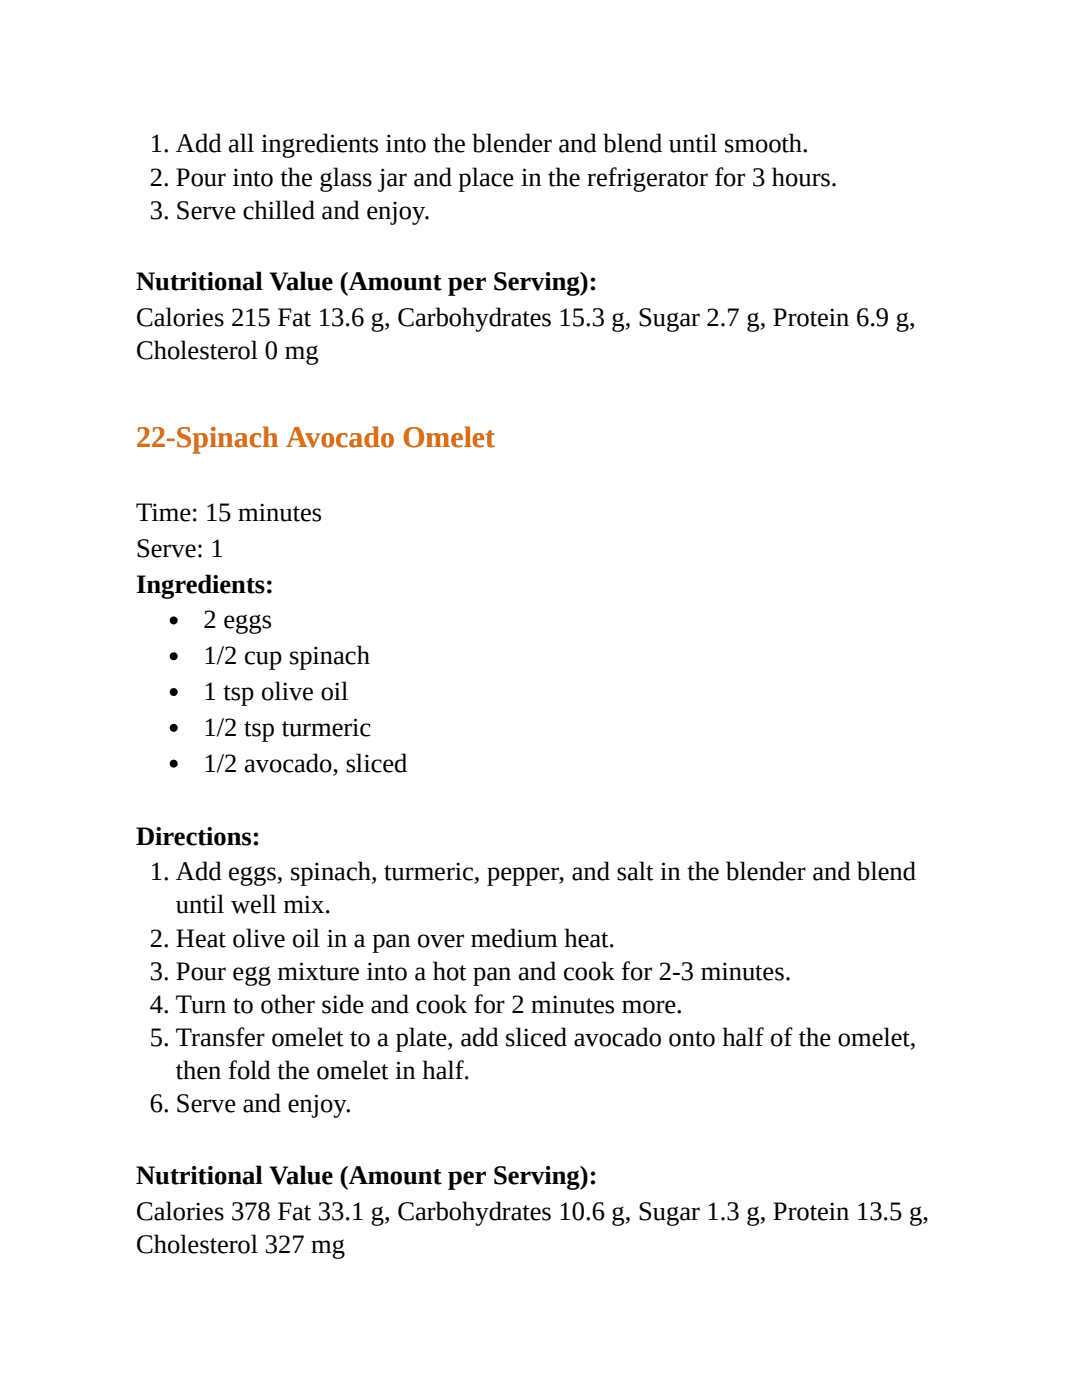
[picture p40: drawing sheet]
<svg xmlns="http://www.w3.org/2000/svg" width="216mm" height="279mm" viewBox="0 0 216 279" stroke-linecap="round" stroke-linejoin="round" font-family="sans-serif">
<defs><g id="words">
<text font-size="6" fill="#e36c0a" x="27.2" y="89.2">22-Spinach Avocado Omelet</text>
<g font-size="5.3">
<text x="29.9" y="30.4">1. Add all ingredients into the blender and blend until smooth.</text>
<text x="29.9" y="37">2. Pour into the glass jar and place in the refrigerator for 3 hours.</text>
<text x="29.9" y="43.7">3. Serve chilled and enjoy.</text>
<text x="27.2" y="57.9">Nutritional Value (Amount per Serving):</text>
<text x="27.2" y="65.1">Calories 215 Fat 13.6 g, Carbohydrates 15.3 g, Sugar 2.7 g, Protein 6.9 g,</text>
<text x="27.2" y="71.7">Cholesterol 0 mg</text>
<text x="27.2" y="104">Time: 15 minutes</text>
<text x="27.2" y="111.1">Serve: 1</text>
<text x="27.2" y="118.3">Ingredients:</text>
<text x="40.6" y="125.4">2 eggs</text>
<text x="40.6" y="132.6">1/2 cup spinach</text>
<text x="40.6" y="139.7">1 tsp olive oil</text>
<text x="40.6" y="146.8">1/2 tsp turmeric</text>
<text x="40.6" y="154">1/2 avocado, sliced</text>
<text x="27.2" y="168.5">Directions:</text>
<text x="29.9" y="175.7">1. Add eggs, spinach, turmeric, pepper, and salt in the blender and blend</text>
<text x="35.1" y="182.3">until well mix.</text>
<text x="29.9" y="188.9">2. Heat olive oil in a pan over medium heat.</text>
<text x="29.9" y="195.5">3. Pour egg mixture into a hot pan and cook for 2-3 minutes.</text>
<text x="29.9" y="202.1">4. Turn to other side and cook for 2 minutes more.</text>
<text x="29.9" y="208.8">5. Transfer omelet to a plate, add sliced avocado onto half of the omelet,</text>
<text x="35.1" y="215.4">then fold the omelet in half.</text>
<text x="29.9" y="222">6. Serve and enjoy.</text>
<text x="27.2" y="236.3">Nutritional Value (Amount per Serving):</text>
<text x="27.2" y="243.4">Calories 378 Fat 33.1 g, Carbohydrates 10.6 g, Sugar 1.3 g, Protein 13.5 g,</text>
<text x="27.2" y="250">Cholesterol 327 mg</text>
</g>
</g></defs>
<g fill="#000">
<circle cx="34.7" cy="123.8" r=".79"/>
<circle cx="34.7" cy="138.1" r=".79"/>
<circle cx="34.7" cy="131" r=".79"/>
<circle cx="34.7" cy="152.4" r=".79"/>
<circle cx="34.7" cy="145.3" r=".79"/>
</g>
<use href="#words"/>
</svg>
